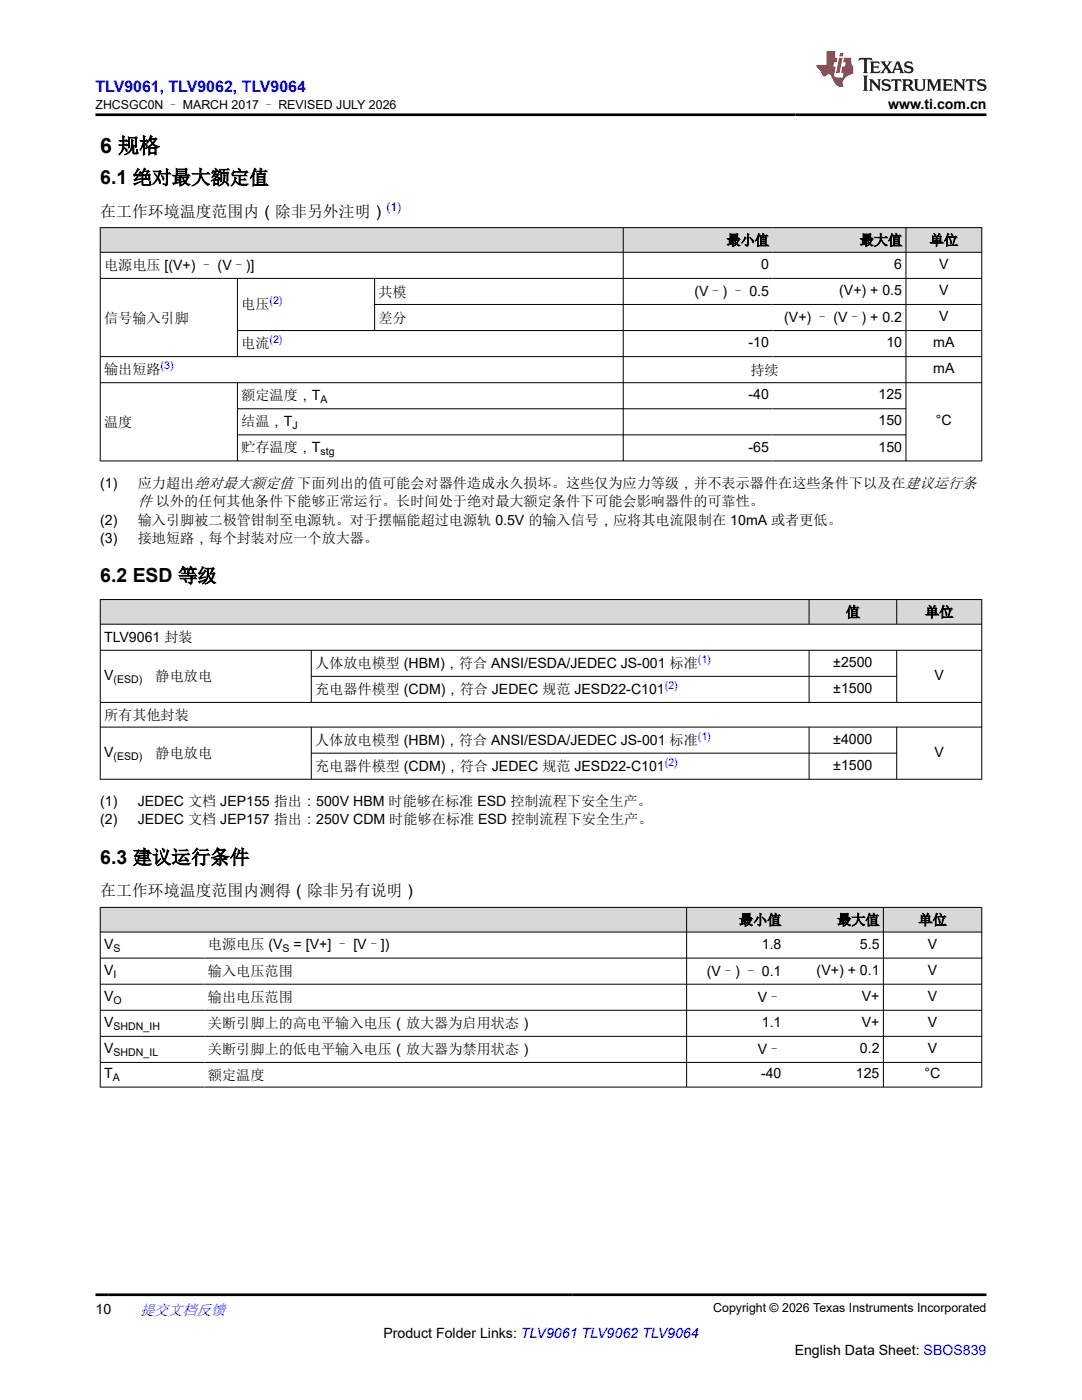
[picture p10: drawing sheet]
<svg xmlns="http://www.w3.org/2000/svg" width="216mm" height="279mm" viewBox="0 0 216 279" stroke-linecap="round" stroke-linejoin="round" font-family="sans-serif">
<defs><g id="words">
<text font-size="4.2" x="20" y="30.5">6 规格</text>
<g font-size="3.9">
<text x="20" y="36.7">6.1 绝对最大额定值</text>
<text x="20" y="116.2">6.2 ESD 等级</text>
<text x="20" y="172.4">6.3 建议运行条件</text>
</g>
<text font-size="3.2" fill="#00f" x="19.1" y="18.3">TLV9061, TLV9062, TLV9064</text>
<g font-size="3.2">
<text x="20" y="43.2">在工作环境温度范围内（除非另外注明）</text>
<text x="20" y="178.9">在工作环境温度范围内测得（除非另有说明）</text>
</g>
<text font-size="3" x="27.5" y="101">件 以外的任何其他条件下能够正常运行。长时间处于绝对最大额定条件下可能会影响器件的可靠性。</text>
<text font-size="3" fill="#00f" x="27.9" y="262.4">提交文档反馈</text>
<g font-size="2.8">
<text x="177.2" y="21.7">www.ti.com.cn</text>
<text x="20.8" y="53.8">电源电压 [(V+) – (V–)]</text>
<text x="145" y="48.9">最小值</text>
<text x="151.9" y="53.7">0</text>
<text x="171.5" y="48.9">最大值</text>
<text x="178.4" y="53.7">6</text>
<text x="185.5" y="48.9">单位</text>
<text x="187.4" y="53.7">V</text>
<text x="75.5" y="59.2">共模</text>
<text x="138.6" y="59">(V–) – 0.5</text>
<text x="167.5" y="58.9">(V+) + 0.5</text>
<text x="187.4" y="58.9">V</text>
<text x="20.8" y="64.4">信号输入引脚</text>
<text x="48.1" y="61.6">电压</text>
<text x="75.5" y="64.4">差分</text>
<text x="156.5" y="64.2">(V+) – (V–) + 0.2</text>
<text x="187.4" y="64.1">V</text>
<text x="48.1" y="69.4">电流</text>
<text x="149.4" y="69.3">-10</text>
<text x="176.9" y="69.3">10</text>
<text x="186.2" y="69.3">mA</text>
<text x="20.8" y="74.6">输出短路</text>
<text x="149.7" y="74.8">持续</text>
<text x="186.2" y="74.5">mA</text>
<text x="48.1" y="79.9">额定温度，T</text>
<text x="149.4" y="79.7">-40</text>
<text x="175.3" y="79.7">125</text>
<text x="20.8" y="85.2">温度</text>
<text x="48.1" y="85.1">结温，T</text>
<text x="175.3" y="84.9">150</text>
<text x="186.8" y="84.9">°C</text>
<text x="48.1" y="90.3">贮存温度，T</text>
<text x="149.4" y="90.1">-65</text>
<text x="175.3" y="90.1">150</text>
<text x="20" y="97.3">(1)</text>
<text x="27.5" y="97.3">应力超出绝对最大额定值 下面列出的值可能会对器件造成永久损坏。这些仅为应力等级，并不表示器件在这些条件下以及在建议运行条</text>
<text x="20" y="104.7">(2)</text>
<text x="27.5" y="104.7">输入引脚被二极管钳制至电源轨。对于摆幅能超过电源轨 0.5V 的输入信号，应将其电流限制在 10mA 或者更低。</text>
<text x="20" y="108.4">(3)</text>
<text x="27.5" y="108.4">接地短路，每个封装对应一个放大器。</text>
<text x="168.8" y="123.1">值</text>
<text x="184.6" y="123.1">单位</text>
<text x="20.8" y="128">TLV9061 封装</text>
<text x="20.8" y="135.7">V</text>
<text x="31.1" y="136">静电放电</text>
<text x="62.9" y="133.3">人体放电模型 (HBM)，符合 ANSI/ESDA/JEDEC JS-001 标准</text>
<text x="166.3" y="133.1">±2500</text>
<text x="186.5" y="135.7">V</text>
<text x="20.8" y="143.7">所有其他封装</text>
<text x="62.9" y="138.5">充电器件模型 (CDM)，符合 JEDEC 规范 JESD22-C101</text>
<text x="166.3" y="138.3">±1500</text>
<text x="62.9" y="148.6">人体放电模型 (HBM)，符合 ANSI/ESDA/JEDEC JS-001 标准</text>
<text x="166.3" y="148.4">±4000</text>
<text x="20.8" y="151">V</text>
<text x="31.1" y="151.3">静电放电</text>
<text x="62.9" y="153.8">充电器件模型 (CDM)，符合 JEDEC 规范 JESD22-C101</text>
<text x="166.3" y="153.6">±1500</text>
<text x="186.5" y="151">V</text>
<text x="20" y="160.9">(1)</text>
<text x="27.5" y="160.9">JEDEC 文档 JEP155 指出：500V HBM 时能够在标准 ESD 控制流程下安全生产。</text>
<text x="20" y="164.5">(2)</text>
<text x="27.5" y="164.5">JEDEC 文档 JEP157 指出：250V CDM 时能够在标准 ESD 控制流程下安全生产。</text>
<text x="147.5" y="184.6">最小值</text>
<text x="167" y="184.6">最大值</text>
<text x="183.3" y="184.6">单位</text>
<text x="20.8" y="189.3">V</text>
<text x="41.5" y="189.5">电源电压 (V</text>
<text x="58.6" y="189.5">= [V+] – [V–])</text>
<text x="152" y="189.3">1.8</text>
<text x="171.6" y="189.3">5.5</text>
<text x="185.1" y="189.3">V</text>
<text x="20.8" y="194.5">V</text>
<text x="41.5" y="194.8">输入电压范围</text>
<text x="141" y="194.7">(V–) – 0.1</text>
<text x="163" y="194.5">(V+) + 0.1</text>
<text x="185.1" y="194.5">V</text>
<text x="20.8" y="199.8">V</text>
<text x="41.5" y="200">输出电压范围</text>
<text x="151.2" y="199.9">V–</text>
<text x="172" y="199.8">V+</text>
<text x="185.1" y="199.8">V</text>
<text x="20.8" y="205">V</text>
<text x="41.5" y="205.1">关断引脚上的高电平输入电压（放大器为启用状态）</text>
<text x="152" y="205">1.1</text>
<text x="172" y="205">V+</text>
<text x="185.1" y="205">V</text>
<text x="20.8" y="210.2">V</text>
<text x="20.8" y="215.2">T</text>
<text x="41.5" y="210.3">关断引脚上的低电平输入电压（放大器为禁用状态）</text>
<text x="41.5" y="215.5">额定温度</text>
<text x="151.2" y="210.3">V–</text>
<text x="151.9" y="215.2">-40</text>
<text x="170.8" y="215.2">125</text>
<text x="171.6" y="210.2">0.2</text>
<text x="184.5" y="215.2">°C</text>
<text x="185.1" y="210.2">V</text>
<text x="19.1" y="262.1">10</text>
<text x="76.5" y="266.9">Product Folder Links: TLV9061 TLV9062 TLV9064</text>
<text x="158.6" y="270.3">English Data Sheet: SBOS839</text>
</g>
<g font-size="2.5">
<text x="19.1" y="21.8">ZHCSGC0N – MARCH 2017 – REVISED JULY 2026</text>
<text x="142.3" y="261.8">Copyright © 2026 Texas Instruments Incorporated</text>
</g>
<text font-size="2.4" fill="#00f" x="77.2" y="42.2">(1)</text>
<g font-size="2.1" fill="#00f">
<text x="53.8" y="60.7">(2)</text>
<text x="53.8" y="68.5">(2)</text>
<text x="32.1" y="73.7">(3)</text>
<text x="132.7" y="137.5">(2)</text>
<text x="139.2" y="132.3">(1)</text>
<text x="139.2" y="147.6">(1)</text>
<text x="132.7" y="152.8">(2)</text>
</g>
<g font-size="2.1">
<text x="64" y="80.4">A</text>
<text x="58.3" y="85.6">J</text>
<text x="64" y="90.8">stg</text>
<text x="22.6" y="136.3">(ESD)</text>
<text x="22.6" y="151.6">(ESD)</text>
<text x="22.6" y="189.9">S</text>
<text x="56.4" y="190">S</text>
<text x="22.6" y="195.1">I</text>
<text x="22.6" y="200.3">O</text>
<text x="22.6" y="205.5">SHDN_IH</text>
<text x="22.5" y="215.8">A</text>
<text x="22.6" y="210.7">SHDN_IL</text>
</g>
</g></defs>
<g fill="#d8d8d8">
<path d="M20 45.4h175.9v5h-175.9z" fill-rule="evenodd"/>
<path d="M20.1 45.5h104.2v4.8h-104.2z" fill-rule="evenodd"/>
<path d="M124.4 45.5h29.8v4.8h-29.8z" fill-rule="evenodd"/>
<path d="M154.2 45.5h26.5v4.8h-26.5z" fill-rule="evenodd"/>
<path d="M180.8 45.5h15v4.8h-15z" fill-rule="evenodd"/>
</g>
<g fill="none" stroke="#000" stroke-width=".2">
<path d="M19.9 45.4h176.1M19.9 50.4h176.1M19.9 55.6h176.1M20 45.4v46.7M47.4 55.6v15.6M74.8 55.6v10.4M124.4 45.4v46.7M180.8 45.4v46.7M195.9 45.4v46.7M19.9 71.2h176.1M19.9 76.4h176.1M47.4 76.4v15.7"/>
<path d="M47.4 66h148.6M74.8 60.8h121.2M19.9 92h176.1M47.4 81.6h133.4M47.4 86.8h133.4"/>
</g>
<g fill="#d8d8d8">
<path d="M20 119.7h175.9v4.9h-175.9z" fill-rule="evenodd"/>
<path d="M20.1 119.7h141.3v4.8h-141.3z" fill-rule="evenodd"/>
<path d="M161.5 119.7h17.4v4.8h-17.4z" fill-rule="evenodd"/>
<path d="M179 119.7h16.8v4.8h-16.8z" fill-rule="evenodd"/>
</g>
<g fill="none" stroke="#000" stroke-width=".2">
<path d="M19.9 119.7h176.1M20 119.6v36M161.4 119.6v5M178.9 119.6v5M195.9 119.6v36M19.9 124.6h176.1M19.9 129.8h176.1M62.1 129.8v10.4M62.1 135h116.9M161.4 129.8v10.4M178.9 129.8v10.4M19.9 140.2h176.1"/>
<path d="M19.9 145.1h176.1M19.9 155.5h176.1M62.1 145.1v10.5M62.1 150.3h116.9M161.4 145.1v10.5M178.9 145.1v10.5"/>
</g>
<g fill="#d8d8d8">
<path d="M20 181.1h175.9v4.9h-175.9z" fill-rule="evenodd"/>
<path d="M20.1 181.2h116.8v4.7h-116.8z" fill-rule="evenodd"/>
<path d="M137.1 181.2h19.5v4.7h-19.5z" fill-rule="evenodd"/>
<path d="M156.6 181.2h19.6v4.7h-19.6z" fill-rule="evenodd"/>
<path d="M176.3 181.2h19.5v4.7h-19.5z" fill-rule="evenodd"/>
</g>
<path d="M19.9 181.1h176.1M19.9 186h176.1M19.9 191.2h176.1M19.9 196.4h176.1M20 181v36M137 181v36M176.3 181v36M195.9 181v36M19.9 201.6h176.1M19.9 206.8h176.1M19.9 212h176.1M19.9 217h176.1" fill="none" stroke="#000" stroke-width=".2"/>
<path d="M171.5 11.6l-.2 .5 .5-.2h.6v.1v2.2l-.2 .4h1l-.2-.4v-2.2v-.1h.5l.6 .2-.2-.5zM173.6 12.3l.2 .4v1.5l-.2 .4h1.9l.1-.6a1.08 1.08 0 0 1-1.3 .2v-.7h.6l.4 .2v-.7l-.4 .2h-.6v-.5l.2-.2a1 1 0 0 1 1 .3l-.1-.5zM175.7 12.3l.9 1.1-1 1.2h.9l-.2-.2 .5-.8 .4 .8-.2 .2h1.6l-.2-.2 .2-.5h.9l.1 .5-.1 .2h.9l-.2-.3-.8-2h-.5l-.9 2.2-.9-1.1 .9-1.1h-.8l.2 .2-.4 .6-.4-.6 .2-.2zM179 12.7l.4 1h-.7zM180.7 12.4a.65 .65 0 0 0-.2 .7 .65 .65 0 0 0 .6 .5l.6 .1 .1 .3a.79 .79 0 0 1-.7 .4 .79 .79 0 0 1-.7-.5l.1 .7 .2-.1a.93 .93 0 0 0 1.1 .1 .93 .93 0 0 0 .4-1 1.46 1.46 0 0 0-1.2-.6l-.1-.3a1.09 1.09 0 0 1 1.2 .2l-.2-.6-.1 .1-.5-.2zM172.2 15.1l.2 .4v2.2l-.2 .4h1l-.2-.4v-2.2l.2-.4zM173.4 15.8l.2 .4v1.5l-.2 .4h.8l-.3-.4 .1-1.3 1.6 1.8v-2l.2-.4h-.7l.1 .2 .1 1.1-1.2-1.3zM176.2 15.9a.65 .65 0 0 0-.2 .8 .65 .65 0 0 0 .6 .4l.6 .2 .1 .2a.79 .79 0 0 1-.7 .4 .79 .79 0 0 1-.7-.5l.1 .7 .2-.1a.93 .93 0 0 0 1.1 .1 .93 .93 0 0 0 .4-.9 1.46 1.46 0 0 0-1.2-.6l-.1-.4a1.09 1.09 0 0 1 1.2 .2l-.1-.6-.2 .1-.5-.1zM177.9 15.8l-.1 .6a.63 .63 0 0 1 .8-.3v1.6l-.3 .4h1l-.2-.4v-1.6a.66 .66 0 0 1 .8 .3l-.1-.6zM180 15.8l.2 .4v1.5l-.2 .4h1l-.2-.2-.1-.7h.5l.1 .2a.79 .79 0 0 0 1.2 .6l-1-.9a.61 .61 0 0 0 .6-.6 .61 .61 0 0 0-.5-.7zM180.8 16.1h.1a.47 .47 0 0 1 .5 .1 .47 .47 0 0 1 .1 .5l-.1 .1-.7 .1zM182.3 15.8l.2 .2a2.27 2.27 0 0 0 .4 2 1.04 1.04 0 0 0 1.7-.7v-1.3l.2-.2h-.8l.2 .4v1.1a.6 .6 0 0 1-.6 .6 .6 .6 0 0 1-.6-.6v-1.1l.3-.4zM184.9 15.8l.2 .4v1.5l-.2 .4h.8l-.3-.4v-1.4l.9 1.9 .9-1.9v1.4l-.3 .4h1l-.2-.4v-1.5l.2-.4h-.8l-.7 1.5-.6-1.5zM188.1 15.8l.2 .4v1.5l-.2 .4h1.9l.1-.6a1.09 1.09 0 0 1-1.3 .2v-.7h.6l.4 .2v-.6l-.4 .2h-.6v-.6l.2-.1a1.01 1.01 0 0 1 1 .3l-.1-.6zM190.2 15.8l.3 .4v1.5l-.3 .4h.8l-.2-.4v-1.3l1.6 1.8v-2l.2-.4h-.7l.2 .2v1.1l-1.2-1.3zM192.8 15.8l-.1 .6a.63 .63 0 0 1 .8-.3v1.6l-.3 .4h1l-.2-.4v-1.6a.66 .66 0 0 1 .8 .3l-.1-.6zM195.2 15.9a.65 .65 0 0 0-.2 .8 .65 .65 0 0 0 .6 .4l.6 .2 .2 .2a.79 .79 0 0 1-.7 .4 .79 .79 0 0 1-.7-.5l.1 .7 .2-.1a.93 .93 0 0 0 1 .1 .93 .93 0 0 0 .5-.9 1.46 1.46 0 0 0-1.3-.6v-.4a1.09 1.09 0 0 1 1.2 .2l-.2-.6-.2 .1-.5-.1z" fill="#231f20"/>
<path d="M164.9 10.2v2.8h-2l.1 .3 .8 1a.95 .95 0 0 0 1 .9 .59 .59 0 0 1 .5-.4 .59 .59 0 0 1 .5 .4l.4 .7a1.59 1.59 0 0 0 2.1 1.4 1.61 1.61 0 0 1 1-2.3l1-.3-.1-1.5a1.59 1.59 0 0 1-.3-1.7h-1.5l-.2 .9h.6l-.2 .9h-.5l-.2 1v.2l.4 .1-.1 .9h-.7a.73 .73 0 0 1-1-.7l.3-1.5h-.5l.1-.9h.5l.2-.9h-.5v-1.3zM167.4 11.5l-.6 3.1h.7l.6-3.1zM167.6 10.6l-.1 .6h.7l.1-.6z" fill="#ed1c24"/>
<path d="M19.1 22.9h177.8M19.1 258.4h177.8" fill="none" stroke="#000" stroke-width=".53"/>
<use href="#words"/>
</svg>
